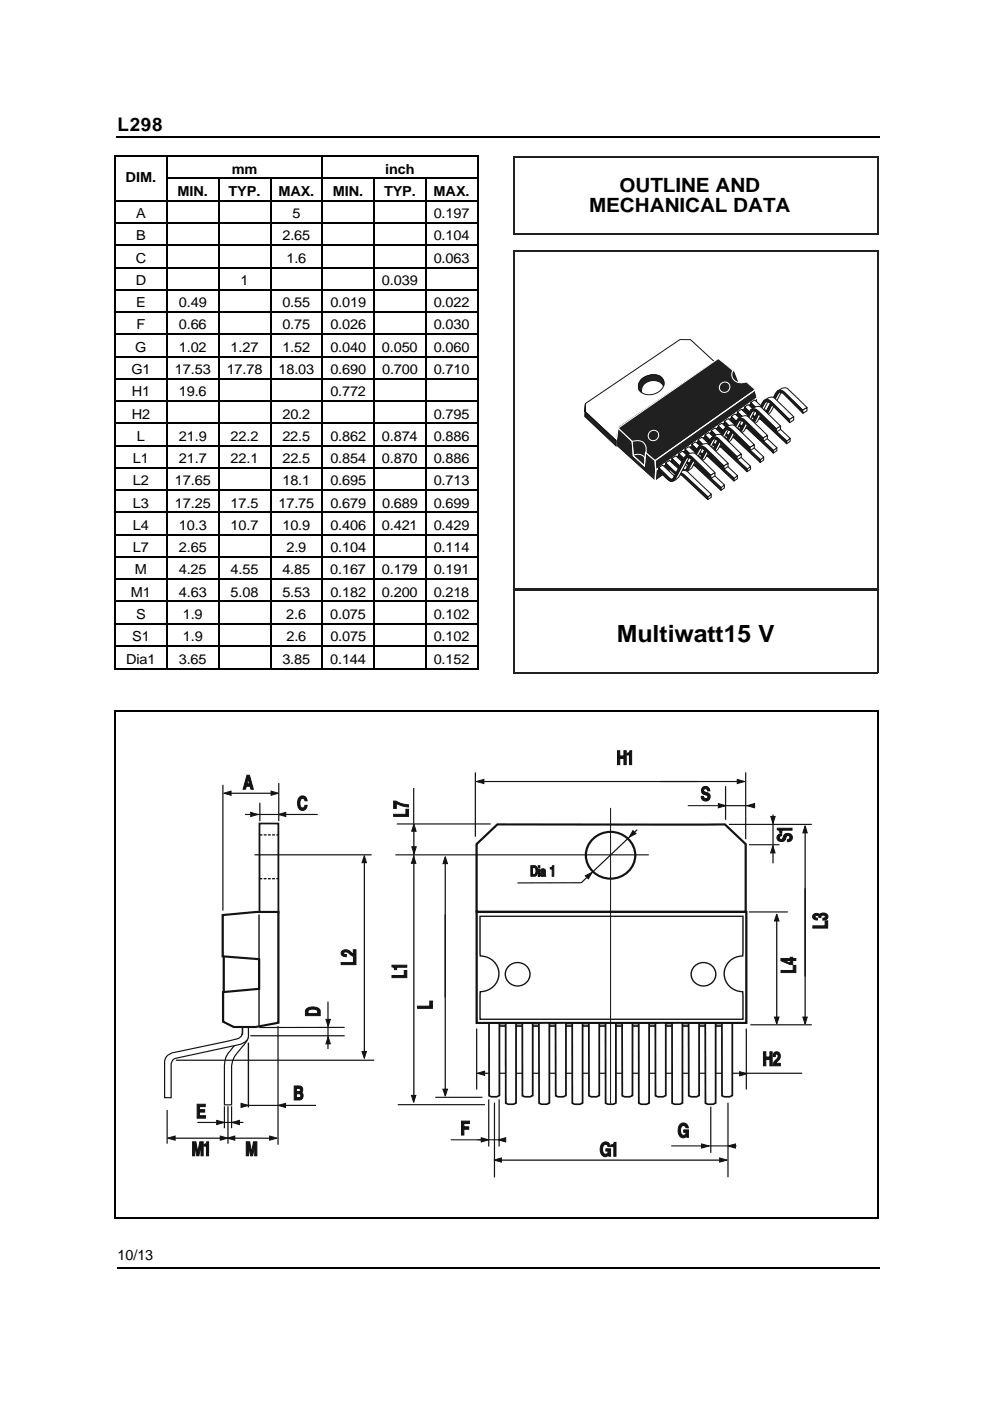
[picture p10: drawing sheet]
<svg xmlns="http://www.w3.org/2000/svg" width="210mm" height="297mm" viewBox="0 0 210 297" stroke-linecap="round" stroke-linejoin="round" font-family="sans-serif">
<defs><g id="words">
<text font-size="5" x="130.8" y="136.1">Multiwatt15 V</text>
<g font-size="4.2">
<text x="131.3" y="40.6">OUTLINE AND</text>
<text x="124.9" y="44.9">MECHANICAL DATA</text>
</g>
<text font-size="4" x="24.9" y="27.7">L298</text>
<text font-size="3" x="24.9" y="267.1">10/13</text>
<g font-size="2.9">
<text x="26.6" y="38.6">DIM.</text>
<text x="37.6" y="41.5">MIN.</text>
<text x="48.5" y="41.5">TYP.</text>
<text x="49.1" y="36.8">mm</text>
<text x="59" y="41.5">MAX.</text>
<text x="70.6" y="41.5">MIN.</text>
<text x="81.4" y="41.5">TYP.</text>
<text x="81.7" y="36.8">inch</text>
<text x="91.9" y="41.5">MAX.</text>
<text x="28.9" y="46.3">A</text>
<text x="62" y="46.3">5</text>
<text x="92" y="46.3">0.197</text>
<text x="28.9" y="51">B</text>
<text x="59.9" y="51">2.65</text>
<text x="92" y="51">0.104</text>
<text x="28.8" y="55.7">C</text>
<text x="60.7" y="55.7">1.6</text>
<text x="92" y="55.7">0.063</text>
<text x="28.8" y="60.4">D</text>
<text x="28.9" y="65.1">E</text>
<text x="37.9" y="65.1">0.49</text>
<text x="51" y="60.4">1</text>
<text x="59.9" y="65.1">0.55</text>
<text x="70" y="65.1">0.019</text>
<text x="81" y="60.4">0.039</text>
<text x="92" y="65.1">0.022</text>
<text x="28.9" y="69.9">F</text>
<text x="37.9" y="69.9">0.66</text>
<text x="59.9" y="69.9">0.75</text>
<text x="70" y="69.9">0.026</text>
<text x="92" y="69.9">0.030</text>
<text x="28.7" y="74.6">G</text>
<text x="37.9" y="74.6">1.02</text>
<text x="48.9" y="74.6">1.27</text>
<text x="59.9" y="74.6">1.52</text>
<text x="70" y="74.6">0.040</text>
<text x="81" y="74.6">0.050</text>
<text x="92" y="74.6">0.060</text>
<text x="27.8" y="79.3">G1</text>
<text x="37.1" y="79.3">17.53</text>
<text x="48.1" y="79.3">17.78</text>
<text x="59.1" y="79.3">18.03</text>
<text x="70.1" y="79.3">0.690</text>
<text x="81" y="79.3">0.700</text>
<text x="92" y="79.3">0.710</text>
<text x="27.9" y="84">H1</text>
<text x="27.9" y="88.7">H2</text>
<text x="37.9" y="84">19.6</text>
<text x="59.9" y="88.7">20.2</text>
<text x="70" y="84">0.772</text>
<text x="92" y="88.7">0.795</text>
<text x="29" y="93.5">L</text>
<text x="37.9" y="93.5">21.9</text>
<text x="48.9" y="93.5">22.2</text>
<text x="59.9" y="93.5">22.5</text>
<text x="70" y="93.5">0.862</text>
<text x="81" y="93.5">0.874</text>
<text x="92" y="93.5">0.886</text>
<text x="28.2" y="98.2">L1</text>
<text x="37.9" y="98.2">21.7</text>
<text x="48.9" y="98.2">22.1</text>
<text x="59.9" y="98.2">22.5</text>
<text x="70" y="98.2">0.854</text>
<text x="81" y="98.2">0.870</text>
<text x="92" y="98.2">0.886</text>
<text x="28.2" y="102.9">L2</text>
<text x="28.2" y="107.6">L3</text>
<text x="37.1" y="102.9">17.65</text>
<text x="37.1" y="107.6">17.25</text>
<text x="48.9" y="107.6">17.5</text>
<text x="59.1" y="107.6">17.75</text>
<text x="59.9" y="102.9">18.1</text>
<text x="70" y="102.9">0.695</text>
<text x="70.1" y="107.6">0.679</text>
<text x="81" y="107.6">0.689</text>
<text x="92" y="102.9">0.713</text>
<text x="92" y="107.6">0.699</text>
<text x="28.2" y="112.3">L4</text>
<text x="37.9" y="112.3">10.3</text>
<text x="48.9" y="112.3">10.7</text>
<text x="59.9" y="112.3">10.9</text>
<text x="70" y="112.3">0.406</text>
<text x="81" y="112.3">0.421</text>
<text x="92" y="112.3">0.429</text>
<text x="28.2" y="117.1">L7</text>
<text x="37.9" y="117.1">2.65</text>
<text x="60.7" y="117.1">2.9</text>
<text x="70" y="117.1">0.104</text>
<text x="92" y="117.1">0.114</text>
<text x="28.6" y="121.8">M</text>
<text x="37.9" y="121.8">4.25</text>
<text x="48.9" y="121.8">4.55</text>
<text x="59.9" y="121.8">4.85</text>
<text x="70" y="121.8">0.167</text>
<text x="81" y="121.8">0.179</text>
<text x="92" y="121.8">0.191</text>
<text x="27.8" y="126.5">M1</text>
<text x="28.9" y="131.2">S</text>
<text x="37.9" y="126.5">4.63</text>
<text x="38.7" y="131.2">1.9</text>
<text x="48.9" y="126.5">5.08</text>
<text x="59.9" y="126.5">5.53</text>
<text x="60.7" y="131.2">2.6</text>
<text x="70" y="131.2">0.075</text>
<text x="70" y="126.5">0.182</text>
<text x="81" y="126.5">0.200</text>
<text x="92" y="126.5">0.218</text>
<text x="92" y="131.2">0.102</text>
<text x="28" y="135.9">S1</text>
<text x="38.8" y="135.9">1.9</text>
<text x="60.7" y="135.9">2.6</text>
<text x="70" y="135.9">0.075</text>
<text x="92" y="135.9">0.102</text>
<text x="26.7" y="140.7">Dia1</text>
<text x="37.9" y="140.7">3.65</text>
<text x="59.9" y="140.7">3.85</text>
<text x="70" y="140.7">0.144</text>
<text x="92" y="140.7">0.152</text>
</g>
</g></defs>
<path d="M24.7 29h161.8" fill="none" stroke="#000" stroke-width=".25"/>
<path d="M108.9 53.2h77.3M108.9 124.9h77.3" fill="none" stroke="#231f20" stroke-width=".24"/>
<path d="M109 53v72M186.1 53v72" fill="none" stroke="#231f20" stroke-width=".25"/>
<path d="M139.1 99.7l21.5-15.4 .2 2.3-21.9 15.5z" fill="#231f20" stroke="#fff" stroke-width=".21"/>
<path d="M139.1 99.7l21.5-15.4 .2 2.3-21.9 15.5z" fill="none" stroke="#fff" stroke-width=".21"/>
<path d="M124.2 85.5l20-13.5h2.2l5.1 4.7-20.4 14-.4 2.7-6.7-6.2z" fill="#fff"/>
<path d="M124.2 85.5l20-13.5h2.2l5.1 4.7-20.4 14-.4 2.7-6.7-6.2z" fill="none" stroke="#0e1313" stroke-width=".21"/>
<path d="M136 80.5a3 3 0 0 1 4.6 0 2.42 2.42 0 0 1-2.1 3.1 2.27 2.27 0 0 1-3.2-1.6 2.04 2.04 0 0 1 .7-1.5z" fill="#fff"/>
<path d="M135.9 80.6a3.2 3.2 0 0 1 4.6-.3 2.28 2.28 0 0 1-1.8 3.2 2.33 2.33 0 0 1-3.4-1.6l.1-.4z" fill="none" stroke="#0e1313" stroke-width=".21"/>
<path d="M134.1 93.6l1-.2 .8 .1a2.7 2.7 0 0 0 2.4-.2l4.6-1.7 5.8-2.5-10.4 10.3-1.5-1.7a1.38 1.38 0 0 0-1.9-1.3l-.7 .1z" fill="#231f20"/>
<path d="M134.1 93.6h.1a3.4 3.4 0 0 1 2.1 .1 22.3 22.3 0 0 0 6.6-2.1l5.8-2.5-10.4 10.3-1.5-1.8a1.31 1.31 0 0 0-1.7-1.2l-.9 .1z" fill="none" stroke="#0e1313" stroke-width=".21"/>
<path d="M134.2 96.6a1.73 1.73 0 0 1 2.2 .1 1.73 1.73 0 0 1 .3 2.2z" fill="#cac2bf"/>
<g fill="#231f20" stroke="#fff" stroke-width=".21">
<path d="M134.2 96.6a1.73 1.73 0 0 1 2.2 .1 1.73 1.73 0 0 1 .3 2.2z"/>
<path d="M131 90.7l3 2.8 .3 3.1 2.3 2.2 .3-2.9 2 1.8v4.4l-8.4-7.6z"/>
</g>
<path d="M131 90.7l3 2.8 .3 3.1 2.3 2.2 .3-2.9 2 1.8v4.4l-8.4-7.6z" fill="none" stroke="#fff" stroke-width=".21"/>
<path d="M124.1 85.6l-.1 1.6 6.7 6.2-.1 1.1-6.6-6.2z" fill="#231f20"/>
<path d="M124.1 85.6l-.1 1.6 6.7 6.2-.1 1.1-6.6-6.2z" fill="none" stroke="#0e1313" stroke-width=".21"/>
<path d="M136.1 80.3a3.1 3.1 0 0 1 4.3 0l.3 .6a.63 .63 0 0 1-.1 .9 2.6 2.6 0 0 0-2.6-1.1 2.6 2.6 0 0 0-2 2v.5a1.81 1.81 0 0 1 .1-2.9z" fill="#231f20"/>
<path d="M136.2 80.3a3.5 3.5 0 0 1 4.1-.3 1.39 1.39 0 0 1 .3 1.7 2.59 2.59 0 0 0-2.6-1 2.59 2.59 0 0 0-2 2.1v.4a1.82 1.82 0 0 1 .2-2.9z" fill="none" stroke="#0e1313" stroke-width=".21"/>
<path d="M155.1 78.5l.4 .2 1.1 2.9-2.3-.6z" fill="#231f20"/>
<path d="M155.1 78.5l.4 .2 1.1 2.9-2.3-.6z" fill="none" stroke="#0e1313" stroke-width=".21"/>
<path d="M131.1 90.8l21.2-14.8 3.2 2.6a1.71 1.71 0 0 0 0 1.9 1.71 1.71 0 0 0 1.9 .7l.9-.2 1.9 1.6-21.3 15.1-1.9-1.7a1.97 1.97 0 0 0-.6-2.1 1.97 1.97 0 0 0-2.1-.4l-.3 .1z" fill="#b6aaa7"/>
<g fill="#231f20" stroke="#fff" stroke-width=".21">
<path d="M131.1 90.8l21.2-14.8 3.2 2.6a1.54 1.54 0 0 0-.2 1.7 1.54 1.54 0 0 0 1.4 .8l1.6-.1 1.9 1.6-21.3 15.1-1.9-1.7a2 2 0 0 0-.6-2.2 2 2 0 0 0-2.2-.3l-.2 .1z"/>
<path d="M138.9 97.6l21.2-14.9 .4 1.6-21.5 15.4z"/>
</g>
<g fill="none" stroke="#fff" stroke-width=".21">
<path d="M138.9 97.6l21.2-14.9 .4 1.6-21.5 15.4z"/>
<circle cx="138.5" cy="92.4" r="1.11"/>
<circle cx="153.6" cy="82.1" r="1.11"/>
</g>
<path d="M164.8 83.4l.7-.5 .6 .2v.2l-.6 .1-1.1 2.1a4.5 4.5 0 0 1-1.3 2.2l-.7 .4-.8 .1 .6-.2z" fill="#fff"/>
<path d="M164.8 83.4l.7-.5 .6 .2v.2h-.4l-.2 .1-1.7 3.2a2.18 2.18 0 0 1-2.2 1.5l.6-.1z" fill="none" stroke="#0e1313" stroke-width=".21"/>
<path d="M159.2 85.3l.8-.5 2.5 2.4-.4 .9z" fill="#fff"/>
<path d="M159.2 85.3l.8-.5 2.5 2.4-.4 .9z" fill="none" stroke="#0e1313" stroke-width=".21"/>
<path d="M164.8 83l1.1-.7h.9l4.3 4.1-.9 .6-4.4-4z" fill="#fff"/>
<path d="M164.8 83a2.28 2.28 0 0 1 1.8-.8l.4 .3 4.1 3.9-.9 .6-4.4-4z" fill="none" stroke="#0e1313" stroke-width=".21"/>
<path d="M159.2 85.4l2.2 2.2 .6 .2 .5-.6 1.9-3.8a1.11 1.11 0 0 1 1.9-.3l4 4-.1 .5-4.3-4.3-.3-.1-.4 .1-.3 .2-2.2 4.2a1.07 1.07 0 0 1-1.9-.1l-1.6-1.6z" fill="#574044"/>
<path d="M159.2 85.4l2.2 2.2 .6 .2 .5-.6 1.8-3.6a1.25 1.25 0 0 1 1.1-.9 1.25 1.25 0 0 1 1.2 .7l3.7 3.7-.1 .5-4.4-4.4a.75 .75 0 0 0-1 .5l-2.2 4.1a.99 .99 0 0 1-1.6 0l-1.8-1.7z" fill="#231f20" stroke="#0e1313" stroke-width=".21"/>
<path d="M170.2 86.9l.9-.5v.7l-.9 .5z" fill="#fff"/>
<path d="M170.2 86.9l.9-.5v.7l-.9 .5z" fill="none" stroke="#0e1313" stroke-width=".21"/>
<path d="M166.8 93.5l.7-.6v.7l-.7 .5z" fill="#fff"/>
<path d="M166.8 93.5l.7-.6v.7l-.7 .5z" fill="none" stroke="#0e1313" stroke-width=".21"/>
<path d="M157.9 86.3l.8-.5 1.9 1.7 .9 .4a1.66 1.66 0 0 1 1.5 .7l4.5 4.3-.8 .7-5.6-5-1.2-.1-1.8-1.8z" fill="#fff"/>
<path d="M157.9 86.3l.8-.5 1.9 1.8 .7 .2a1.92 1.92 0 0 1 1.7 .8l4.5 4.3-.8 .7-5.6-5-1.2-.1-1.8-1.8z" fill="none" stroke="#0e1313" stroke-width=".21"/>
<path d="M157.9 86.3l2 1.9 1.3 .3 .7 .4 4.9 4.6v.6l-5.4-5.1-.4-.2h-.8a4.6 4.6 0 0 1-2.1-1.8l-.2-.2z" fill="#574044"/>
<path d="M157.9 86.3l1.8 1.7 .6 .4a2.29 2.29 0 0 1 1.9 .8l4.6 4.3v.6l-5.2-4.9a1.33 1.33 0 0 0-1.4-.4l-.8-.5-1.5-1.5z" fill="#231f20" stroke="#0e1313" stroke-width=".21"/>
<path d="M162 85.4l.7-.5 .6 .2v.2l-.6 .1-1.1 2.1a4.5 4.5 0 0 1-1.3 2.1l-.9 .6-.6-.1 .6-.1z" fill="#fff"/>
<path d="M162 85.4l.7-.5 .6 .2v.2h-.4l-.2 .1-1.7 3.2a2.19 2.19 0 0 1-2.2 1.5l.6-.1z" fill="none" stroke="#0e1313" stroke-width=".21"/>
<path d="M156.4 87.3l.8-.5 2.5 2.3-.4 1z" fill="#fff"/>
<path d="M156.4 87.3l.8-.5 2.5 2.3-.4 1z" fill="none" stroke="#0e1313" stroke-width=".21"/>
<path d="M162 84.9l1.1-.6h.9l4.3 4.1-.9 .5-4.4-3.9z" fill="#fff"/>
<path d="M162 84.9a2.3 2.3 0 0 1 1.8-.7l.8 .5 3.7 3.7-.9 .5-4.4-3.9z" fill="none" stroke="#0e1313" stroke-width=".21"/>
<path d="M156.4 87.3l2.2 2.2 .6 .2 .4-.5 2-3.8a1.11 1.11 0 0 1 1.9-.3l4 4-.1 .5-4.3-4.4h-.4l-.6 .3-2.2 4.2a1.07 1.07 0 0 1-1.9-.1l-1.7-1.6z" fill="#574044"/>
<path d="M156.4 87.3l2.2 2.2 .6 .2 .5-.6 1.8-3.5a1.25 1.25 0 0 1 1.1-.9 1.25 1.25 0 0 1 1.2 .7l3.7 3.7-.1 .5-4.4-4.4a.74 .74 0 0 0-1 .5l-2.2 4.1a.99 .99 0 0 1-1.6 0l-1.9-1.8z" fill="#231f20" stroke="#0e1313" stroke-width=".21"/>
<path d="M167.4 88.9l.9-.5v.7l-.9 .5z" fill="#fff"/>
<path d="M167.4 88.9l.9-.5v.7l-.9 .5z" fill="none" stroke="#0e1313" stroke-width=".21"/>
<path d="M163.9 95.4l.8-.5v.7l-.7 .5z" fill="#fff"/>
<path d="M163.9 95.4l.8-.5v.7l-.7 .5z" fill="none" stroke="#0e1313" stroke-width=".21"/>
<path d="M155.1 88.2l.7-.4 1.9 1.7 .8 .3a1.91 1.91 0 0 1 1.7 .8l4.5 4.3-.8 .7-5.6-5-1.2-.1-1.8-1.8z" fill="#fff"/>
<path d="M155.1 88.2l.7-.4 1.9 1.7 .8 .3a1.9 1.9 0 0 1 1.6 .8l4.6 4.3-.8 .7-5.6-5-1.2-.1-1.8-1.8z" fill="none" stroke="#0e1313" stroke-width=".21"/>
<path d="M155 88.3l2.1 1.9 1.3 .2 .6 .4 5 4.6v.7l-5.4-5.1-.4-.2-.9-.1a6.9 6.9 0 0 1-2.3-1.9z" fill="#231f20"/>
<path d="M155.1 88.3l1.8 1.7 .6 .4a2.3 2.3 0 0 1 1.9 .8l4.6 4.2v.7l-5.2-4.9a1.31 1.31 0 0 0-1.4-.4l-.8-.5-1.6-1.5z" fill="none" stroke="#0e1313" stroke-width=".21"/>
<path d="M159.2 87.3l.7-.5 .6 .3v.2h-.6l-1.1 2.1a4.4 4.4 0 0 1-1.3 2.2l-.7 .5h-.8l.6-.1z" fill="#fff"/>
<path d="M159.2 87.4l.7-.6 .6 .3v.2l-.4-.1-.2 .2-1.7 3.2a2.18 2.18 0 0 1-2.2 1.5l.6-.1z" fill="none" stroke="#0e1313" stroke-width=".21"/>
<path d="M153.6 89.3l.8-.5 2.5 2.3-.4 1z" fill="#fff"/>
<path d="M153.6 89.3l.8-.5 2.5 2.3-.4 1z" fill="none" stroke="#0e1313" stroke-width=".21"/>
<path d="M159.2 86.9l1.1-.7 .9 .1 4.3 4-.9 .6-4.4-4z" fill="#fff"/>
<path d="M159.2 86.9a2.29 2.29 0 0 1 1.8-.7l.4 .2 4.1 3.9-.9 .6-4.4-4z" fill="none" stroke="#0e1313" stroke-width=".21"/>
<path d="M153.6 89.3l2.2 2.2 .6 .2 .5-.5 1.9-3.8a1.11 1.11 0 0 1 1.9-.3l4 4-.1 .5-4.3-4.4-.3-.1-.7 .4-2.2 4.2a1.07 1.07 0 0 1-1.9-.1l-1.6-1.6z" fill="#231f20"/>
<path d="M153.6 89.3l2.2 2.2 .6 .2 .5-.6 1.8-3.5a1.25 1.25 0 0 1 1.1-.9 1.25 1.25 0 0 1 1.2 .7l3.7 3.7-.1 .5-4.4-4.4a.75 .75 0 0 0-1 .5l-2.2 4.1a.98 .98 0 0 1-1.6 0l-1.8-1.8z" fill="none" stroke="#0e1313" stroke-width=".21"/>
<path d="M164.6 90.9l.9-.5v.6l-.9 .6z" fill="#fff"/>
<path d="M164.6 90.9l.9-.5v.7l-.9 .5z" fill="none" stroke="#0e1313" stroke-width=".21"/>
<path d="M161.2 97.4l.7-.5v.6l-.7 .5z" fill="#fff"/>
<path d="M161.2 97.4l.7-.5v.6l-.7 .5z" fill="none" stroke="#0e1313" stroke-width=".21"/>
<path d="M152.3 90.2l.7-.5 2 1.8 .7 .3a1.91 1.91 0 0 1 1.7 .8l4.5 4.3-.8 .7-5.6-5-1.2-.1-1.8-1.9z" fill="#fff"/>
<path d="M152.3 90.2l.8-.5 1.9 1.8 .7 .3a1.92 1.92 0 0 1 1.7 .8l4.5 4.3-.8 .7-5.6-5-1.2-.1-1.8-1.9z" fill="none" stroke="#0e1313" stroke-width=".21"/>
<path d="M152.3 90.2l2 2 1.3 .2 .6 .3 5 4.7v.6l-5.4-5-.4-.2-.9-.1a6.9 6.9 0 0 1-2.3-1.9z" fill="#231f20"/>
<path d="M152.3 90.2l1.8 1.8 .6 .3a2.33 2.33 0 0 1 1.9 .9l4.6 4.2v.6l-5.2-4.9a1.32 1.32 0 0 0-1.4-.3l-.8-.6-1.5-1.4z" fill="none" stroke="#0e1313" stroke-width=".21"/>
<path d="M156.4 89.3l.7-.5 .6 .3v.2h-.5l-2.2 3.9-.9 .8-.9 .1 .6-.2z" fill="#fff"/>
<path d="M156.5 89.3l.6-.5 .6 .3v.2l-.4-.1-.2 .2-1.7 3.1a2.19 2.19 0 0 1-2.2 1.6l.6-.2z" fill="none" stroke="#0e1313" stroke-width=".21"/>
<path d="M150.8 91.2l.8-.5 2.5 2.4-.4 1z" fill="#fff"/>
<path d="M150.8 91.3l.8-.6 2.5 2.4-.4 1z" fill="none" stroke="#0e1313" stroke-width=".21"/>
<path d="M156.4 88.9l1.1-.7h1l4.2 4.1-.9 .6-4.4-4z" fill="#fff"/>
<path d="M156.4 88.9a2.3 2.3 0 0 1 1.8-.7l.8 .5 3.7 3.6-.9 .6-4.4-4z" fill="none" stroke="#0e1313" stroke-width=".21"/>
<path d="M150.8 91.3l2.2 2.2 .6 .2 .5-.6 1.9-3.7a1.11 1.11 0 0 1 1.9-.4l4 4-.1 .5-4.3-4.3-.5-.1-.5 .3-2.2 4.2a1.07 1.07 0 0 1-1.9 0l-1.6-1.6z" fill="#231f20"/>
<path d="M150.8 91.3l2.2 2.2 .6 .2 .5-.6 1.8-3.5a1.25 1.25 0 0 1 1.1-1 1.25 1.25 0 0 1 1.2 .8l3.7 3.6-.1 .6-4.4-4.4a.74 .74 0 0 0-1 .5l-2.2 4a.98 .98 0 0 1-1.6 0l-1.8-1.7z" fill="none" stroke="#0e1313" stroke-width=".21"/>
<path d="M161.8 92.8l.9-.5v.7l-.9 .6z" fill="#fff"/>
<path d="M161.8 92.8l.9-.5v.7l-.9 .6z" fill="none" stroke="#0e1313" stroke-width=".21"/>
<path d="M158.4 99.4l.7-.5v.6l-.7 .5z" fill="#fff"/>
<path d="M158.4 99.4l.7-.5v.6l-.7 .5z" fill="none" stroke="#0e1313" stroke-width=".21"/>
<path d="M149.5 92.2l.8-.5 1.8 1.7 .8 .3a1.91 1.91 0 0 1 1.7 .9l4.5 4.3-.8 .7-5.6-5-1.2-.2-1.8-1.8z" fill="#fff"/>
<path d="M149.5 92.2l.8-.5 1.9 1.8 .7 .3a1.9 1.9 0 0 1 1.7 .8l4.5 4.3-.8 .7-5.6-5-1.2-.2-1.8-1.8z" fill="none" stroke="#0e1313" stroke-width=".21"/>
<path d="M149.5 92.2l2 1.9 1.3 .3 .6 .3 5 4.7v.6l-5.4-5-.4-.2-.9-.1a6.9 6.9 0 0 1-2.2-2z" fill="#231f20"/>
<path d="M149.5 92.2l1.8 1.8 .6 .3a2.29 2.29 0 0 1 2 .9l4.5 4.2v.6l-5.2-4.9a1.3 1.3 0 0 0-1.3-.4l-.9-.5-1.5-1.5z" fill="none" stroke="#0e1313" stroke-width=".21"/>
<path d="M153.7 91.3l.6-.5 .6 .2v.2l-.5 .1-1.2 2.1a4.4 4.4 0 0 1-1.3 2.1l-.9 .6-.6-.1 .6-.1z" fill="#fff"/>
<path d="M153.7 91.3l.6-.5 .6 .2v.2h-.3l-.3 .1-1.7 3.2a2.18 2.18 0 0 1-2.2 1.5l.7-.1z" fill="none" stroke="#0e1313" stroke-width=".21"/>
<path d="M148 93.2l.8-.5 2.6 2.4-.5 .9z" fill="#fff"/>
<path d="M148 93.2l.8-.5 2.6 2.4-.5 .9z" fill="none" stroke="#0e1313" stroke-width=".21"/>
<path d="M153.6 90.8l1.1-.6h1l4.2 4.1-.9 .5-4.4-3.9z" fill="#fff"/>
<path d="M153.6 90.8a2.28 2.28 0 0 1 1.8-.7l.5 .2 4 4-.9 .5-4.4-3.9z" fill="none" stroke="#0e1313" stroke-width=".21"/>
<path d="M148 93.3l2.2 2.2 .6 .2 .5-.6 1.9-3.8a1.11 1.11 0 0 1 1.9-.3l4.1 4-.1 .5-4.4-4.3-.3-.1-.6 .3-2.3 4.2a1.07 1.07 0 0 1-1.9-.1l-1.6-1.6z" fill="#231f20"/>
<path d="M148 93.3l2.2 2.2 .6 .2 .5-.7 1.8-3.5a1.25 1.25 0 0 1 1.1-.9 1.25 1.25 0 0 1 1.3 .7l3.7 3.7-.1 .5-4.5-4.4a.75 .75 0 0 0-1 .5l-2.2 4.1a.98 .98 0 0 1-1.6 0l-1.8-1.8z" fill="none" stroke="#0e1313" stroke-width=".21"/>
<path d="M159 94.8l.9-.5v.7l-.9 .5z" fill="#fff"/>
<path d="M159 94.8l.9-.5v.7l-.9 .5z" fill="none" stroke="#0e1313" stroke-width=".21"/>
<path d="M155.6 101.4l.7-.6v.7l-.7 .5z" fill="#fff"/>
<path d="M155.6 101.4l.7-.6v.7l-.7 .5z" fill="none" stroke="#0e1313" stroke-width=".21"/>
<path d="M146.7 94.1l.8-.4 1.9 1.7 .7 .3a1.89 1.89 0 0 1 1.7 .8l4.6 4.3-.9 .7-5.6-5-1.1-.1-1.9-1.8z" fill="#fff"/>
<path d="M146.7 94.1l.8-.4 1.9 1.7 .7 .3a1.93 1.93 0 0 1 1.7 .8l4.6 4.3-.9 .7-5.6-5-1.1-.1-1.9-1.8z" fill="none" stroke="#0e1313" stroke-width=".21"/>
<path d="M146.7 94.2l2 1.9 1.3 .3 .6 .3 5 4.6v.7l-5.4-5.1-.4-.2h-.9a7 7 0 0 1-2.2-2z" fill="#231f20"/>
<path d="M146.7 94.2l1.8 1.7 .6 .4a2.3 2.3 0 0 1 2 .8l4.5 4.2v.7l-5.2-4.9a1.32 1.32 0 0 0-1.3-.4l-.9-.5-1.5-1.5z" fill="none" stroke="#0e1313" stroke-width=".21"/>
<path d="M150.9 93.3l.7-.5 .6 .2v.2l-.4-.1-.2 .2-2.1 3.9-.9 .7-.9 .1 .6-.1z" fill="#fff"/>
<path d="M150.9 93.3l.7-.5 .6 .2v.2h-.4l-.2 .1-1.7 3.2a2.19 2.19 0 0 1-2.2 1.5l.6-.1z" fill="none" stroke="#0e1313" stroke-width=".21"/>
<path d="M145.2 95.2l.9-.5 2.5 2.3-.5 1z" fill="#fff"/>
<path d="M145.2 95.2l.9-.5 2.5 2.3-.5 1z" fill="none" stroke="#0e1313" stroke-width=".21"/>
<path d="M150.8 92.8l1.3-.7 .8 .1 4.3 4.1-.9 .5-4.4-3.9z" fill="#fff"/>
<path d="M150.8 92.8a2.29 2.29 0 0 1 1.9-.7l.7 .5 3.8 3.7-.9 .5-4.4-3.9z" fill="none" stroke="#0e1313" stroke-width=".21"/>
<path d="M145.2 95.2l2.3 2.2 .6 .2 .4-.5 2-3.8a1.11 1.11 0 0 1 1.9-.3l4 4-.1 .5-4.4-4.4h-.3h-.3l-.3 .3-2.2 4.2a1.07 1.07 0 0 1-1.9-.1l-1.7-1.6z" fill="#574044"/>
<path d="M145.2 95.2l2.3 2.2 .6 .2 .4-.6 1.9-3.5a1.25 1.25 0 0 1 1.1-.9 1.25 1.25 0 0 1 1.2 .7l3.7 3.7-.1 .5-4.4-4.4a.75 .75 0 0 0-1 .5l-2.2 4.1a.99 .99 0 0 1-1.6 0l-1.9-1.8z" fill="#231f20" stroke="#0e1313" stroke-width=".21"/>
<path d="M156.3 96.8l.9-.5v.7l-.9 .5z" fill="#fff"/>
<path d="M156.3 96.8l.9-.5v.7l-.9 .5z" fill="none" stroke="#0e1313" stroke-width=".21"/>
<path d="M152.8 103.3l.8-.5v.7l-.8 .5z" fill="#fff"/>
<path d="M152.8 103.3l.8-.5v.7l-.8 .5z" fill="none" stroke="#0e1313" stroke-width=".21"/>
<path d="M144 96.1l.7-.4 1.9 1.7 .8 .3a1.87 1.87 0 0 1 1.6 .8l4.6 4.3-.8 .7-5.7-5-1.1-.1-1.9-1.8z" fill="#fff"/>
<path d="M144 96.1l.7-.4 1.9 1.7 .8 .3a1.88 1.88 0 0 1 1.6 .8l4.6 4.3-.8 .7-5.7-5-1.1-.1-1.9-1.8z" fill="none" stroke="#0e1313" stroke-width=".21"/>
<path d="M143.9 96.1l2.1 2 1.2 .2 .6 .4 5.1 4.6-.1 .6-5.3-5-.4-.2-.9-.1a6.7 6.7 0 0 1-2.3-1.9z" fill="#231f20"/>
<path d="M143.9 96.1l1.8 1.8 .7 .3a2.29 2.29 0 0 1 1.9 .9l4.6 4.2-.1 .6-5.2-4.8a1.31 1.31 0 0 0-1.3-.4l-.9-.6-1.5-1.4z" fill="none" stroke="#0e1313" stroke-width=".21"/>
<path d="M148.1 95.2l.7-.5 .6 .3v.2h-.6l-1.1 2.1a4.4 4.4 0 0 1-1.3 2.2l-.8 .5h-.7l.6-.1z" fill="#fff"/>
<path d="M148.1 95.2l.7-.5 .6 .3v.2l-.4-.1-.2 .2-1.7 3.1a2.18 2.18 0 0 1-2.2 1.6l.6-.1z" fill="none" stroke="#0e1313" stroke-width=".21"/>
<path d="M142.4 97.2l.9-.6 2.5 2.4-.5 1z" fill="#fff"/>
<path d="M142.4 97.2l.9-.6 2.5 2.4-.5 1z" fill="none" stroke="#0e1313" stroke-width=".21"/>
<path d="M148 94.8l1.2-.7h.9l4.3 4.1-.9 .6-4.4-4z" fill="#fff"/>
<path d="M148 94.8a2.3 2.3 0 0 1 1.9-.7l.8 .5 3.7 3.6-.9 .6-4.4-4z" fill="none" stroke="#0e1313" stroke-width=".21"/>
<path d="M142.5 97.2l2.2 2.2 .6 .2 .4-.5 2-3.8a1.11 1.11 0 0 1 1.9-.3l4 4-.1 .5-4.3-4.4-.5-.1-.5 .4-2.2 4.2a1.07 1.07 0 0 1-1.9-.1l-1.7-1.6z" fill="#231f20"/>
<path d="M142.5 97.2l2.2 2.2 .6 .2 .5-.6 1.8-3.5a1.25 1.25 0 0 1 1.1-.9 1.25 1.25 0 0 1 1.2 .7l3.7 3.7-.1 .5-4.4-4.4a.74 .74 0 0 0-1 .5l-2.2 4.1a.99 .99 0 0 1-1.6-.1l-1.9-1.7z" fill="none" stroke="#0e1313" stroke-width=".21"/>
<path d="M153.5 98.8l.9-.5v.6l-.9 .6z" fill="#fff"/>
<path d="M153.5 98.8l.9-.5v.6l-.9 .6z" fill="none" stroke="#0e1313" stroke-width=".21"/>
<path d="M150 105.3l.8-.5v.6l-.8 .5z" fill="#fff"/>
<path d="M150 105.3l.8-.5v.6l-.8 .5z" fill="none" stroke="#0e1313" stroke-width=".21"/>
<path d="M141.2 98.1l.7-.5 1.9 1.8 .8 .3a1.91 1.91 0 0 1 1.6 .8l4.6 4.3-.8 .7-5.6-5-1.2-.2-1.9-1.8z" fill="#fff"/>
<path d="M141.2 98.1l.7-.5 1.9 1.8 .8 .3a1.9 1.9 0 0 1 1.6 .8l4.6 4.3-.8 .7-5.6-5-1.2-.2-1.9-1.8z" fill="none" stroke="#0e1313" stroke-width=".21"/>
<path d="M141.1 98.1l2.1 2 1.4 .3 .4 .2 5.1 4.7-.1 .6-5.3-5-.4-.2-.9-.1a6.9 6.9 0 0 1-2.3-2z" fill="#574044"/>
<path d="M141.1 98.1l1.9 1.8 .6 .3a2.3 2.3 0 0 1 1.9 .9l4.6 4.2-.1 .6-5.1-4.9a1.32 1.32 0 0 0-1.4-.4l-.8-.5-1.6-1.5z" fill="#231f20" stroke="#0e1313" stroke-width=".21"/>
<path d="M145.3 97.2l.7-.5 .6 .2v.3h-.6l-1.1 2.1a4.5 4.5 0 0 1-1.3 2.2l-.9 .5h-.6l.6-.2z" fill="#fff"/>
<path d="M145.3 97.2l.7-.5 .6 .2v.3l-.4-.1-.2 .2-1.7 3.1a2.18 2.18 0 0 1-2.2 1.5l.6-.1z" fill="none" stroke="#0e1313" stroke-width=".21"/>
<path d="M139.7 99.1l.8-.5 2.5 2.4-.4 .9z" fill="#fff"/>
<path d="M139.7 99.1l.8-.5 2.5 2.4-.4 .9z" fill="none" stroke="#0e1313" stroke-width=".21"/>
<path d="M145.3 96.8l1.1-.7h.9l4.3 4.1-.9 .6-4.4-4z" fill="#fff"/>
<path d="M145.3 96.8a2.29 2.29 0 0 1 1.8-.8l.4 .3 4.1 3.9-.9 .6-4.4-4z" fill="none" stroke="#0e1313" stroke-width=".21"/>
<path d="M139.7 99.2l2.2 2.2 .6 .2 .4-.6 2-3.8a1.11 1.11 0 0 1 1.9-.3l4 4-.1 .5-4.3-4.3-.3-.1-.4 .1-.3 .2-2.2 4.2a1.07 1.07 0 0 1-1.9-.1l-1.7-1.5z" fill="#574044"/>
<path d="M139.7 99.2l2.2 2.2 .6 .2 .5-.6 1.8-3.6a1.25 1.25 0 0 1 1.1-.9 1.25 1.25 0 0 1 1.2 .7l3.7 3.7-.1 .5-4.4-4.4a.75 .75 0 0 0-1 .6l-2.2 4a.98 .98 0 0 1-1.6 0l-1.8-1.7z" fill="#231f20" stroke="#0e1313" stroke-width=".21"/>
<path d="M150.7 100.7l.9-.5v.7l-.9 .6z" fill="#fff"/>
<path d="M150.7 100.7l.9-.5v.7l-.9 .6z" fill="none" stroke="#0e1313" stroke-width=".21"/>
<path d="M108.9 125.1h77.3M108.9 142.6h77.3" fill="none" stroke="#231f20" stroke-width=".24"/>
<path d="M109 125v17.7M186.1 125v17.7" fill="none" stroke="#231f20" stroke-width=".25"/>
<path d="M24.3 32.9v109M35.4 33.1v108.7M46.4 37.8v104M57.4 37.8v104M68.4 33.1v108.7M79.3 37.8v104M90.3 37.8v104M101.4 32.9v109M24.3 150.6v107.7M186.1 150.6v107.7" fill="none" stroke="#000" stroke-width=".25"/>
<g fill="none" stroke="#000" stroke-width=".24">
<path d="M24.2 33h77.3M35.4 37.8h65.9M24.4 42.5h76.9M24.4 47.3h76.9M24.4 52h76.9M24.4 56.7h76.9M24.4 61.4h76.9M24.4 66.2h76.9M24.4 70.9h76.9M24.4 75.6h76.9M24.4 80.3h76.9M24.4 85h76.9"/>
<path d="M24.4 89.8h76.9M24.4 94.5h76.9M24.4 99.2h76.9M24.4 103.9h76.9M24.4 108.6h76.9M24.4 113.4h76.9M24.4 118.1h76.9M24.4 122.8h76.9M24.4 127.5h76.9M24.4 132.2h76.9M24.4 137h76.9M24.2 141.8h77.3"/>
<path d="M24.2 150.7h162M24.2 258.3h162"/>
</g>
<path d="M51.4 216l1.3-.2v3.3a3.4 3.4 0 0 1-1.2 2.7 9.1 9.1 0 0 0-2.2 3.1l-.2 1.2v8.2h-1.5v-8a5.1 5.1 0 0 1 1.8-4.2l1.5-1.8 .3-.6 .2-.9z" fill="#fff"/>
<path d="M51.4 216l1.3-.2v1.5a6.5 6.5 0 0 1-.6 3.8l-.6 .7a7.9 7.9 0 0 0-2.4 4.3v8.2h-1.5v-7a6.5 6.5 0 0 1 .7-4l2-2.3a3 3 0 0 0 1.1-2.2z" fill="none" stroke="#0e1313" stroke-width=".25"/>
<path d="M35.5 223.8l1.2-.6 11.1-2.4a6.2 6.2 0 0 0 3.1-.9l.5-.8v-2.4l1.3 .2v2.7a2.06 2.06 0 0 1-1.8 1.8l-13.6 3-.5 .2-.5 1v7.1h-1.4v-7.8z" fill="#fff"/>
<path d="M35.4 223.9l1.2-.7 12.4-2.6a3 3 0 0 0 2.3-1.2l.1-.3v-2.4l1.3 .2v1.2a2.91 2.91 0 0 1-.9 2.9l-.9 .4-12.3 2.7a2.45 2.45 0 0 0-2.2 1.1l-.1 7.5h-1.4v-5.8a4.4 4.4 0 0 1 .5-3zM101.8 227.6h68.3" fill="none" stroke="#0e1313" stroke-width=".25"/>
<path d="M101.8 227.6h68.3" fill="none" stroke="#0e1313" stroke-width=".21"/>
<g fill="#fff">
<path d="M104.7 217h50.1v.5h-50.1z"/>
<path d="M55 174.6h4v19h-4z"/>
</g>
<path d="M104.7 217h50.1v.5h-50.1z" fill="#fff" stroke="#0e1313" stroke-width=".37"/>
<path d="M55 174.6h4v19h-4z" fill="none" stroke="#0e1313" stroke-width=".37"/>
<g fill="#fff">
<path d="M47.4 200.5h9.3v12.4h-9.3z"/>
<path d="M103.7 216.9h2.2v15.4l-.6 .2h-1.1l-.5-.2z"/>
</g>
<path d="M47.4 200.5h9.3v12.4h-9.3z" fill="#fff" stroke="#0e1313" stroke-width=".46"/>
<path d="M103.7 216.9h2.2v15.4l-.6 .2h-1.1l-.5-.2z" fill="none" stroke="#0e1313" stroke-width=".37"/>
<path d="M101 179l4.4-4.2h48.3l4.4 4.2v14.3h-57.1z" fill="#fff"/>
<path d="M101 179l4.4-4.2h48.3l4.4 4.2v14.3h-57.1z" fill="none" stroke="#0e1313" stroke-width=".46"/>
<path d="M107.2 216.9h2.2v17l-.5 .2h-1.2l-.5-.2z" fill="#fff"/>
<path d="M107.2 216.9h2.2v17l-.5 .2h-1.2l-.5-.2z" fill="none" stroke="#0e1313" stroke-width=".37"/>
<path d="M110.7 216.9h2.2v15.4l-.5 .2h-1.1l-.5-.2z" fill="#fff"/>
<path d="M110.7 216.9h2.2v15.4l-.5 .2h-1.1l-.5-.2z" fill="none" stroke="#0e1313" stroke-width=".37"/>
<path d="M121.3 216.9h2.2v17l-.5 .2h-1.2l-.5-.2z" fill="#fff"/>
<path d="M121.3 216.9h2.2v17l-.5 .2h-1.2l-.5-.2z" fill="none" stroke="#0e1313" stroke-width=".37"/>
<path d="M124.9 216.9h2.2v15.4l-.6 .2h-1.1l-.5-.2z" fill="#fff"/>
<path d="M124.9 216.9h2.2v15.4l-.6 .2h-1.1l-.5-.2z" fill="none" stroke="#0e1313" stroke-width=".37"/>
<path d="M128.4 216.9h2.2v17l-.6 .2h-1.1l-.5-.2z" fill="#fff"/>
<path d="M128.4 216.9h2.2v17l-.6 .2h-1.1l-.5-.2z" fill="none" stroke="#0e1313" stroke-width=".37"/>
<path d="M131.9 216.9h2.2v15.4l-.5 .2h-1.2l-.5-.2z" fill="#fff"/>
<path d="M131.9 216.9h2.2v15.4l-.5 .2h-1.2l-.5-.2z" fill="none" stroke="#0e1313" stroke-width=".37"/>
<path d="M135.4 216.9h2.2v17l-.5 .2h-1.2l-.5-.2z" fill="#fff"/>
<path d="M135.4 216.9h2.2v17l-.5 .2h-1.2l-.5-.2z" fill="none" stroke="#0e1313" stroke-width=".37"/>
<path d="M146 216.9h2.2v15.4l-.5 .2h-1.2l-.5-.2z" fill="#fff"/>
<path d="M146 216.9h2.2v15.4l-.5 .2h-1.2l-.5-.2z" fill="none" stroke="#0e1313" stroke-width=".37"/>
<path d="M149.5 216.9h2.2v17l-.5 .2h-1.1l-.5-.2z" fill="#fff"/>
<path d="M149.5 216.9h2.2v17l-.5 .2h-1.1l-.5-.2z" fill="none" stroke="#0e1313" stroke-width=".37"/>
<path d="M153.1 216.9h2.2v15.4l-.6 .2h-1.1l-.5-.2z" fill="#fff"/>
<path d="M153.1 216.9h2.2v15.4l-.6 .2h-1.1l-.5-.2z" fill="none" stroke="#0e1313" stroke-width=".37"/>
<g fill="#fff">
<path d="M101.1 193.4h57.1v23.5h-57.1z"/>
<path d="M117.8 216.9h2.2v15.4l-.5 .2h-1.2l-.5-.2z"/>
</g>
<path d="M101.1 193.4h57.1v23.5h-57.1z" fill="#fff" stroke="#0e1313" stroke-width=".46"/>
<path d="M117.8 216.9h2.2v15.4l-.5 .2h-1.2l-.5-.2z" fill="none" stroke="#0e1313" stroke-width=".37"/>
<path d="M139 216.9h2.2v15.4l-.6 .2h-1.1l-.5-.2z" fill="#fff"/>
<path d="M139 216.9h2.2v15.4l-.6 .2h-1.1l-.5-.2z" fill="none" stroke="#0e1313" stroke-width=".37"/>
<path d="M142.5 216.9h2.2v17l-.6 .2h-1.1l-.5-.2z" fill="#fff"/>
<path d="M142.5 216.9h2.2v17l-.6 .2h-1.1l-.5-.2z" fill="none" stroke="#0e1313" stroke-width=".37"/>
<path d="M114.3 216.9h2.2v17l-.6 .2h-1.1l-.5-.2z" fill="#fff"/>
<path d="M114.3 216.9h2.2v17l-.6 .2h-1.1l-.5-.2z" fill="none" stroke="#0e1313" stroke-width=".37"/>
<g fill="#fff">
<path d="M101.8 194.3h55.7v8.4a3.8 3.8 0 0 0-4 3.8 3.8 3.8 0 0 0 4 3.8v5.8h-55.7v-5.8a3.8 3.8 0 0 0 4-3.8 3.8 3.8 0 0 0-4-3.8z"/>
<path d="M147.3 204.8a2.53 2.53 0 0 1 4.3 .8 2.53 2.53 0 0 1-2.7 3.4 2.45 2.45 0 0 1-2.2-1.6 2.45 2.45 0 0 1 .6-2.6z"/>
<path d="M107.7 205a2.53 2.53 0 0 1 4 0 2.53 2.53 0 0 1-.9 3.8 2.52 2.52 0 0 1-3.1-.7 2.52 2.52 0 0 1 0-3.1z"/>
<path d="M125.4 178.2a5.2 5.2 0 0 1 6.2-1.4 5.2 5.2 0 0 1 3 5.5 5.2 5.2 0 0 1-6.1 3.9 5.2 5.2 0 0 1-4.2-5.9l.3-.9z"/>
</g>
<g fill="#fff" stroke="#0e1313" stroke-width=".29">
<path d="M101.8 194.3h55.7v8.4a3.8 3.8 0 0 0-4 3.8 3.8 3.8 0 0 0 4 3.8v5.8h-55.7v-5.8a3.8 3.8 0 0 0 4-3.8 3.8 3.8 0 0 0-4-3.8z"/>
<path d="M147.1 205a2.54 2.54 0 0 1 4.2 .1 2.54 2.54 0 0 1-1.5 3.9 2.51 2.51 0 0 1-2.8-1.1 2.51 2.51 0 0 1 .1-2.9z"/>
<path d="M107.7 205a2.54 2.54 0 0 1 4.2 .1 2.54 2.54 0 0 1-1.6 3.9 2.51 2.51 0 0 1-2.7-1.1 2.51 2.51 0 0 1 .1-2.9z"/>
</g>
<path d="M125.5 178.1a5.2 5.2 0 0 1 6-1.3 5.2 5.2 0 0 1 3.1 5.4 5.2 5.2 0 0 1-6 4 5.2 5.2 0 0 1-4.3-5.8l.2-.8z" fill="none" stroke="#0e1313" stroke-width=".46"/>
<path d="M47.2 194l7.1-.6h4.7v23.4l-4.8 .9h-4.6l-2.3-1.1v-6.3l7.6-.6v-6.3l-7.7-.6z" fill="#fff"/>
<path d="M47.2 194l7.1-.6h4.7v23.4l-4.8 .9h-4.6l-2.3-1.1v-6.3l7.6-.6v-6.3l-7.7-.6z" fill="#fff" stroke="#0e1313" stroke-width=".46"/>
<path d="M105.6 241.7l1.6-.5v.9z" fill="#0e1313"/>
<path d="M101.3 241.7h5.2M105.6 241.7l1.6-.5v.9z" fill="none" stroke="#0e1313" stroke-width=".21"/>
<path d="M102 241.2l1.6 .5-1.6 .4z" fill="#0e1313"/>
<path d="M95.6 241.7h6.4M102 241.2l1.6 .5-1.6 .4z" fill="none" stroke="#0e1313" stroke-width=".21"/>
<path d="M97.8 237.7h1.7v.5h-1.2v.7h1.1v.5h-1.1v1.3h-.5z" fill="#0e1313"/>
<path d="M97.8 237.7h1.7v.5h-1.2v.7h1.1v.5h-1.1v1.3h-.5z" fill="none" stroke="#0e1313" stroke-width=".21"/>
<path d="M144.2 238.4a1.03 1.03 0 0 1 1.1-.2 1.03 1.03 0 0 1 .6 .9h-.5a.57 .57 0 0 0-.6-.5 .57 .57 0 0 0-.5 .7 .96 .96 0 0 0 .7 1.4l.3-.2 .2-.4h-.5v-.5h1v1.5h-.4v-.3a.97 .97 0 0 1-1.2 .3 .97 .97 0 0 1-.6-1.1l.1-.9z" fill="#0e1313"/>
<path d="M144.2 238.4a1.02 1.02 0 0 1 1.1-.2 1.02 1.02 0 0 1 .6 .9h-.5a.53 .53 0 0 0-.4-.5 .53 .53 0 0 0-.6 .3 1.2 1.2 0 0 0 .5 1.8 .62 .62 0 0 0 .6-.6h-.5v-.5h1v1.5h-.4v-.3a.93 .93 0 0 1-1.1 .4 .93 .93 0 0 1-.7-1 2.21 2.21 0 0 1 .4-1.8z" fill="none" stroke="#0e1313" stroke-width=".21"/>
<path d="M104.7 246l1.6-.5v.9z" fill="#0e1313"/>
<path d="M104.7 246l1.6-.5v.9zM106.3 246h46.5" fill="none" stroke="#0e1313" stroke-width=".21"/>
<path d="M106.3 246h46.5" fill="none" stroke="#0e1313" stroke-width=".25"/>
<path d="M152.6 245.5l1.6 .5-1.6 .4z" fill="#0e1313"/>
<path d="M152.6 245.5l1.6 .5-1.6 .4z" fill="none" stroke="#0e1313" stroke-width=".21"/>
<path d="M127.7 242.4a1 1 0 0 1 1.1-.2 1 1 0 0 1 .6 .9h-.5a.57 .57 0 0 0-.6-.5 .57 .57 0 0 0-.5 .7 .93 .93 0 0 0 .7 1.4l.3-.2 .2-.4h-.5v-.5h1v1.5h-.4v-.3a.93 .93 0 0 1-1.1 .4 .93 .93 0 0 1-.7-.9v-1.2z" fill="#0e1313"/>
<path d="M127.7 242.4a1.02 1.02 0 0 1 1.1-.2 1.02 1.02 0 0 1 .6 .9h-.5a.53 .53 0 0 0-.4-.5 .53 .53 0 0 0-.6 .3 1.23 1.23 0 0 0 .5 1.8 .63 .63 0 0 0 .6-.6h-.5v-.5h1v1.6h-.4v-.4a.95 .95 0 0 1-1.2 .4 .95 .95 0 0 1-.6-1 2.16 2.16 0 0 1 .4-1.8z" fill="none" stroke="#0e1313" stroke-width=".21"/>
<path d="M129.6 242.7l.4-.1 .2-.4h.4v2.9h-.5v-2h-.5z" fill="#0e1313"/>
<path d="M129.6 242.7a.54 .54 0 0 0 .6-.5h.4v3h-.5v-2.1h-.5z" fill="none" stroke="#0e1313" stroke-width=".21"/>
<path d="M103.6 233.1v10M104.8 233.8v15.8M105.8 233.1v10M150.7 234.6v9.8M154.4 233.8v15.8" fill="none" stroke="#0e1313" stroke-width=".25"/>
<path d="M154.4 243l1.5-.5v.9z" fill="#0e1313"/>
<path d="M148.8 243h7.4M154.4 243l1.5-.5v.9z" fill="none" stroke="#0e1313" stroke-width=".21"/>
<path d="M148.8 242.5l1.5 .5-1.5 .4z" fill="#0e1313"/>
<path d="M142.3 243h6.5M148.8 242.5l1.5 .5-1.5 .4z" fill="none" stroke="#0e1313" stroke-width=".21"/>
<path d="M83.1 206.8h2.6v-1h.5v1.5h-3.1z" fill="#0e1313"/>
<path d="M83.1 206.8h2.6v-1h.5v1.5h-3.1z" fill="none" stroke="#0e1313" stroke-width=".21"/>
<path d="M83.1 204.6h3.1v.5h-2.1v.5h-.4l-.2-.5-.4-.1z" fill="#0e1313"/>
<path d="M83.1 204.6h3.1v.5h-2.1v.5h-.4a.52 .52 0 0 0-.6-.6z" fill="none" stroke="#0e1313" stroke-width=".21"/>
<path d="M94.4 181.6l.5 1.5h-1z" fill="#0e1313"/>
<path d="M94.4 183v28.5M94.4 181.6l.5 1.5h-1z" fill="none" stroke="#0e1313" stroke-width=".21"/>
<path d="M94.4 183v28.5" fill="none" stroke="#0e1313" stroke-width=".25"/>
<path d="M93.9 230.9h1l-.5 1.5z" fill="#0e1313"/>
<path d="M94.4 193.9v38M93.9 230.9h1l-.5 1.5z" fill="none" stroke="#0e1313" stroke-width=".21"/>
<path d="M84.1 174.7h19.9M83.8 181.2h53.8M94.4 193.9v38M84.3 234.2h18.5" fill="none" stroke="#0e1313" stroke-width=".25"/>
<path d="M87.8 174.7l.4 1.5h-.9z" fill="#0e1313"/>
<path d="M87.8 176.2v56.5M87.8 174.7l.4 1.5h-.9z" fill="none" stroke="#0e1313" stroke-width=".21"/>
<path d="M87.8 176.2v56.5" fill="none" stroke="#0e1313" stroke-width=".25"/>
<path d="M87.3 179.5h.9l-.4 1.5z" fill="#0e1313"/>
<path d="M87.3 179.5h.9l-.4 1.5z" fill="none" stroke="#0e1313" stroke-width=".21"/>
<path d="M88.5 213.3h2.6v-1.1h.6v1.6h-3.2z" fill="#0e1313"/>
<path d="M88.5 213.3h2.6v-1.1h.6v1.6h-3.2z" fill="none" stroke="#0e1313" stroke-width=".21"/>
<path d="M87.7 167.1v7.6" fill="none" stroke="#0e1313" stroke-width=".25"/>
<path d="M83.5 172.6h2.6v-1h.5v1.5h-3.1z" fill="#0e1313"/>
<path d="M83.5 172.6h2.6v-1h.5v1.5h-3.1z" fill="none" stroke="#0e1313" stroke-width=".21"/>
<path d="M83.5 169.8h.5a5 5 0 0 0 2.6 .8v.5l-1.4-.2-1.2-.6v1.1h-.5z" fill="#0e1313"/>
<path d="M83.5 169.8h.5l1.6 .7 1 .1v.5l-1.1-.2-1.5-.6v1.1h-.5z" fill="none" stroke="#0e1313" stroke-width=".21"/>
<path d="M100.8 163.8v13.6M158.1 163.8v14.1" fill="none" stroke="#0e1313" stroke-width=".25"/>
<path d="M101 165.7l1.6-.5v.9z" fill="#0e1313"/>
<path d="M101 165.7l1.6-.5v.9zM102.6 165.7h45.5" fill="none" stroke="#0e1313" stroke-width=".21"/>
<path d="M102.6 165.7h45.5" fill="none" stroke="#0e1313" stroke-width=".25"/>
<path d="M156.3 165.2l1.6 .5-1.6 .4z" fill="#0e1313"/>
<path d="M140.1 165.7h16.2M156.3 165.2l1.6 .5-1.6 .4z" fill="none" stroke="#0e1313" stroke-width=".21"/>
<path d="M140.1 165.7h16.2" fill="none" stroke="#0e1313" stroke-width=".25"/>
<path d="M158.4 170.8l1.6-.4v.9z" fill="#0e1313"/>
<path d="M152.6 170.8h7.2M158.4 170.8l1.6-.4v.9z" fill="none" stroke="#0e1313" stroke-width=".21"/>
<path d="M152.6 170.8h7.2" fill="none" stroke="#0e1313" stroke-width=".25"/>
<path d="M152.3 170.4l1.6 .4-1.6 .5z" fill="#0e1313"/>
<path d="M145.9 170.8h6.4M152.3 170.4l1.6 .4-1.6 .5z" fill="none" stroke="#0e1313" stroke-width=".21"/>
<path d="M149 167a.91 .91 0 0 1 1-.2 .91 .91 0 0 1 .5 .9h-.5a.39 .39 0 0 0-.3-.5 .39 .39 0 0 0-.4 .3 .39 .39 0 0 0 .3 .5 .96 .96 0 0 1 1 .9 .96 .96 0 0 1-1 1 .96 .96 0 0 1-.9-1.1h.4a.45 .45 0 0 0 .6 .6 .45 .45 0 0 0 .3-.7 1.26 1.26 0 0 1-1.3-1z" fill="#0e1313"/>
<path d="M148.9 167a.91 .91 0 0 1 1.1-.2 .91 .91 0 0 1 .5 .9h-.5l-.2-.4h-.4l-.2 .3 .3 .3a.96 .96 0 0 1 1.1 .9 .96 .96 0 0 1-1 1.1 .96 .96 0 0 1-.9-1.1h.4a.48 .48 0 0 0 .5 .5 .48 .48 0 0 0 .5-.4l-.4-.3a.95 .95 0 0 1-.9-.6 .95 .95 0 0 1 .1-1z" fill="none" stroke="#0e1313" stroke-width=".21"/>
<path d="M130.9 159.2h.5v1.1h.9v-1.1h.5v2.9h-.5v-1.3h-.9v1.3h-.5z" fill="#0e1313"/>
<path d="M130.9 159.2h.5v1.1h.9v-1.1h.5v2.9h-.5v-1.3h-.9v1.3h-.5z" fill="none" stroke="#0e1313" stroke-width=".21"/>
<path d="M132.9 159.7l.5-.2 .2-.3h.3v2.9h-.4v-2h-.6z" fill="#0e1313"/>
<path d="M132.9 159.7a.52 .52 0 0 0 .7-.5h.3v2.9h-.4v-2h-.6z" fill="none" stroke="#0e1313" stroke-width=".21"/>
<path d="M170.7 175.1l.5 1.5h-1z" fill="#0e1313"/>
<path d="M170.7 176.2v39.6M170.7 175.1l.5 1.5h-1z" fill="none" stroke="#0e1313" stroke-width=".21"/>
<path d="M170.7 176.2v39.6" fill="none" stroke="#0e1313" stroke-width=".25"/>
<path d="M172.3 196.3h2.6v-1.1h.6v1.6h-3.2z" fill="#0e1313"/>
<path d="M172.3 196.3h2.6v-1.1h.6v1.6h-3.2z" fill="none" stroke="#0e1313" stroke-width=".21"/>
<path d="M172.5 193.8a.98 .98 0 0 1 1.3 .1 .92 .92 0 0 1 1.2-.3 .92 .92 0 0 1 .4 1.2l-.4 .2-.5 .1v-.4l.5-.2a.47 .47 0 0 0-.5-.5 .47 .47 0 0 0-.4 .5h-.5a.41 .41 0 0 0-.4-.4 .41 .41 0 0 0-.4 .4l.5 .2v.4a.74 .74 0 0 1-.9-.3 .74 .74 0 0 1 .1-1z" fill="#0e1313"/>
<path d="M172.5 193.8l.6-.1 .7 .2a.95 .95 0 0 1 1.1-.3 .95 .95 0 0 1 .6 1l-.5 .4-.5 .1v-.4l.5-.2v-.3a.53 .53 0 0 0-.6-.1 .53 .53 0 0 0-.3 .4h-.5v-.2a.56 .56 0 0 0-.8-.1l.1 .3 .4 .2v.4a.74 .74 0 0 1-.9-.3 .74 .74 0 0 1 .1-1z" fill="none" stroke="#0e1313" stroke-width=".21"/>
<path d="M154.5 174.8h17.6M159.1 217.3h13" fill="none" stroke="#0e1313" stroke-width=".25"/>
<path d="M170.2 215.6h1l-.5 1.5z" fill="#0e1313"/>
<path d="M170.2 215.6h1l-.5 1.5z" fill="none" stroke="#0e1313" stroke-width=".21"/>
<path d="M163.9 172.7v10.3" fill="none" stroke="#0e1313" stroke-width=".25"/>
<path d="M163.9 179.3l.4 1.5h-.9z" fill="#0e1313"/>
<path d="M163.9 179.3l.4 1.5h-.9z" fill="none" stroke="#0e1313" stroke-width=".21"/>
<path d="M163.4 173.1h1l-.5 1.5z" fill="#0e1313"/>
<path d="M163.4 173.1h1l-.5 1.5z" fill="none" stroke="#0e1313" stroke-width=".21"/>
<path d="M165 177l.7-.3v.5l-.4 .2v.4l.3 .2 .3-.2a1.01 1.01 0 0 1 1.1-1.1 1.01 1.01 0 0 1 .9 1.2l-.1 .3-.6 .2-.3 .1v-.5a.44 .44 0 0 0 .6-.3 .44 .44 0 0 0-.3-.5 .44 .44 0 0 0-.5 .3 .92 .92 0 0 1-1.2 .9 .92 .92 0 0 1-.5-1.4z" fill="#0e1313"/>
<path d="M165 177l.7-.3v.5l-.4 .2v.4l.3 .2 .4-.3a.97 .97 0 0 1 1.3-1 .97 .97 0 0 1 .5 1.5l-.8 .3v-.5a.47 .47 0 0 0 .4-.3 .47 .47 0 0 0-.1-.5h-.5l-.1 .3a.94 .94 0 0 1-1.2 1 .94 .94 0 0 1-.5-1.5z" fill="none" stroke="#0e1313" stroke-width=".21"/>
<path d="M164.8 175.6h3.1v.4h-2.1v.5h-.5l-.1-.4-.4-.2z" fill="#0e1313"/>
<path d="M164.8 175.6h3.1v.4h-2.1v.5h-.5a.51 .51 0 0 0-.5-.6z" fill="none" stroke="#0e1313" stroke-width=".21"/>
<path d="M158.8 179.1h6.5M158.8 193.4h8.2" fill="none" stroke="#0e1313" stroke-width=".25"/>
<path d="M164.7 193.8l.5 1.5h-1z" fill="#0e1313"/>
<path d="M164.7 194.9v20.8M164.7 193.8l.5 1.5h-1z" fill="none" stroke="#0e1313" stroke-width=".21"/>
<path d="M164.7 194.9v20.8" fill="none" stroke="#0e1313" stroke-width=".25"/>
<path d="M164.2 215.6h1l-.5 1.5z" fill="#0e1313"/>
<path d="M164.2 215.6h1l-.5 1.5z" fill="none" stroke="#0e1313" stroke-width=".21"/>
<path d="M165.6 205.8h2.6v-1.1h.5v1.5h-3.1z" fill="#0e1313"/>
<path d="M165.6 205.8h2.6v-1.1h.5v1.5h-3.1z" fill="none" stroke="#0e1313" stroke-width=".21"/>
<path d="M165.6 203.2v.5l1.9 .8h.6v-.9h.6v-.4h-.6v-.2h-.5v.2zM166.2 203.6h1.4v.6z" fill="#0e1313"/>
<path d="M165.6 203.2h2v-.2h.5v.2h.6v.4h-.6v.9h-.6l-1.9-.8zM166.2 203.6h1.4v.6z" fill="none" stroke="#0e1313" stroke-width=".21"/>
<path d="M153.8 166.7v7.1" fill="none" stroke="#0e1313" stroke-width=".25"/>
<path d="M161.9 223h.5v1.1h.8v-1.1h.5v3h-.5v-1.3h-.8v1.3h-.5z" fill="#0e1313"/>
<path d="M161.9 223h.5v1.1h.8v-1.1h.5v3h-.5v-1.3h-.8v1.3h-.5z" fill="none" stroke="#0e1313" stroke-width=".21"/>
<path d="M164.2 223.1a.88 .88 0 0 1 1.1 .2 .88 .88 0 0 1 0 1.1l-.8 1h.9v.6h-1.5a2.84 2.84 0 0 1 1-1.8 .37 .37 0 0 0 .1-.5 .37 .37 0 0 0-.6 0v.3h-.5v-.4z" fill="#0e1313"/>
<path d="M164.1 223.3a.84 .84 0 0 1 1.1-.1 .84 .84 0 0 1 .2 1.2l-.9 1h.9v.6h-1.5a2.29 2.29 0 0 1 1-1.7l.1-.6-.3-.2-.2 .1-.1 .4h-.5z" fill="none" stroke="#0e1313" stroke-width=".21"/>
<path d="M156.8 227.2l1.6 .5-1.6 .4z" fill="#0e1313"/>
<path d="M156.8 227.2l1.6 .5-1.6 .4z" fill="none" stroke="#0e1313" stroke-width=".21"/>
<path d="M101.2 227.6l1.6-.5v.9z" fill="#0e1313"/>
<path d="M101.2 227.6l1.6-.5v.9z" fill="none" stroke="#0e1313" stroke-width=".21"/>
<path d="M135.1 175.9l-11.9 11.3h-13.5M101.1 218.1v12.9M158.2 218.1v12.9" fill="none" stroke="#0e1313" stroke-width=".25"/>
<path d="M134.2 176.1l.6 .6-1.4 .8z" fill="#0e1313"/>
<path d="M134.2 176.1l.7 .6-1.5 .8z" fill="none" stroke="#0e1313" stroke-width=".21"/>
<path d="M124.1 185.7l1.4-.7-.7 1.3z" fill="#0e1313"/>
<path d="M124.1 185.7l1.4-.7-.7 1.3z" fill="none" stroke="#0e1313" stroke-width=".21"/>
<path d="M112.6 183.5v2.3h.7a1.24 1.24 0 0 0 .7-1.1 1.24 1.24 0 0 0-.7-1.2zM112.9 183.9a.64 .64 0 0 1 .7 .3 .64 .64 0 0 1 0 .7l-.1 .4-.6 .1z" fill="#0e1313"/>
<path d="M112.6 183.5h.7a1.25 1.25 0 0 1 .7 1.2 1.25 1.25 0 0 1-.7 1.1h-.7zM112.9 183.9h.4a.88 .88 0 0 1 0 1.5h-.4z" fill="none" stroke="#0e1313" stroke-width=".21"/>
<path d="M114.1 184.2h.4v1.6h-.4z" fill="#0e1313"/>
<path d="M114.1 184.2h.4v1.6h-.4z" fill="none" stroke="#0e1313" stroke-width=".21"/>
<path d="M114.1 183.5h.4v.4h-.4z" fill="#0e1313"/>
<path d="M114.1 183.5h.4v.4h-.4z" fill="none" stroke="#0e1313" stroke-width=".21"/>
<path d="M114.8 184.3l-.2 .4h.3l.2-.2 .2 .2a.69 .69 0 0 0-.6 1l.4 .1 .2-.2v.2h.4l-.1-1.4-.3-.2zM115 185.2l.3-.2-.1 .5h-.3z" fill="#0e1313"/>
<path d="M114.7 184.4a.58 .58 0 0 1 .8 0l.2 1.4h-.4v-.2l-.4 .2-.3-.2 .1-.6 .6-.3-.2-.2-.2 .2h-.3zM115 185.2l.3-.2-.1 .5h-.2z" fill="none" stroke="#0e1313" stroke-width=".21"/>
<path d="M116.7 183.9h.3l.2-.4h.2v2.3h-.3v-1.6h-.4z" fill="#0e1313"/>
<path d="M48.7 168.2h9.3M129.5 171.3v62.7M116.7 183.9l.4-.1 .1-.3h.2v2.3h-.3v-1.6h-.4z" fill="none" stroke="#0e1313" stroke-width=".21"/>
<path d="M55 177h4M55 186.3h4" fill="none" stroke="#0e1313" stroke-width=".29" stroke-dasharray=".6 .3" stroke-linecap="butt"/>
<path d="M54.9 193.9v23.6" fill="none" stroke="#0e1313" stroke-width=".29"/>
<path d="M48.7 168.2h9.3" fill="none" stroke="#0e1313" stroke-width=".25"/>
<path d="M47.4 168.2l1.6-.5v.9z" fill="#0e1313"/>
<path d="M47.4 168.2l1.6-.5v.9z" fill="none" stroke="#0e1313" stroke-width=".21"/>
<path d="M57.5 167.7l1.5 .5-1.5 .4z" fill="#0e1313"/>
<path d="M57.5 167.7l1.5 .5-1.5 .4z" fill="none" stroke="#0e1313" stroke-width=".21"/>
<path d="M52.4 164.4l-.9 2.9h.5l.2-.6h.8l.2 .6h.5l-.8-2.9zM52.6 165l.3 1.2h-.5z" fill="#0e1313"/>
<path d="M52.4 164.4h.5l.8 2.9h-.5l-.2-.6h-.8l-.2 .6h-.5zM52.6 165l.3 1.2h-.5z" fill="none" stroke="#0e1313" stroke-width=".21"/>
<path d="M52.2 242.1h.7l.5 2.2 .3-2.2h.8v3h-.5v-2.5l-.4 2.5h-.5l-.4-2.5v2.5h-.5z" fill="#0e1313"/>
<path d="M52 172.7h15.3M52.2 242.1h.7l.5 2.2 .3-2.2h.8v3h-.5v-2.5l-.4 2.5h-.5l-.4-2.5v2.5h-.5z" fill="none" stroke="#0e1313" stroke-width=".21"/>
<path d="M47.3 166.4v26.7M52 172.7h15.3M55.1 170.2v3.9M59.1 166v8.1" fill="none" stroke="#0e1313" stroke-width=".25"/>
<path d="M59 172.7l1.6-.5v.9z" fill="#0e1313"/>
<path d="M59 172.7l1.6-.5v.9z" fill="none" stroke="#0e1313" stroke-width=".21"/>
<path d="M53.2 172.2l1.5 .5-1.5 .4z" fill="#0e1313"/>
<path d="M53.2 172.2l1.5 .5-1.5 .4z" fill="none" stroke="#0e1313" stroke-width=".21"/>
<path d="M63.5 169a.96 .96 0 0 1 1.1-.2 .96 .96 0 0 1 .5 1h-.4a.49 .49 0 0 0-.4-.5 .49 .49 0 0 0-.6 .3l-.1 .7 .1 .7a.5 .5 0 0 0 .6 .3 .5 .5 0 0 0 .4-.6h.4a1.01 1.01 0 0 1-1.1 1.1 1.01 1.01 0 0 1-.9-1.2l.1-.9z" fill="#0e1313"/>
<path d="M63.5 169a.97 .97 0 0 1 1.1-.2 .97 .97 0 0 1 .5 1h-.4l-.3-.5h-.3a1.22 1.22 0 0 0 0 2l.3-.1 .3-.5h.4a.99 .99 0 0 1-.9 1.1 .99 .99 0 0 1-1.1-1 2.2 2.2 0 0 1 .4-1.8zM54 181.2h24.8M37.3 224.8h42M51.6 234.4h15.4" fill="none" stroke="#0e1313" stroke-width=".21"/>
<path d="M54 181.2h24.8M77.3 181.9v42.2M69.5 212.4v10M37.3 224.8h42M51.6 234.4h15.4" fill="none" stroke="#0e1313" stroke-width=".25"/>
<path d="M59 234.4l1.5-.5v.9z" fill="#0e1313"/>
<path d="M59 234.4l1.5-.5v.9z" fill="none" stroke="#0e1313" stroke-width=".21"/>
<path d="M51.1 233.9l1.6 .5-1.6 .4z" fill="#0e1313"/>
<path d="M51.1 233.9l1.6 .5-1.6 .4z" fill="none" stroke="#0e1313" stroke-width=".21"/>
<path d="M65 213.8l-.2 .4v1.1h3.1v-.9a1.71 1.71 0 0 0-2.4-.8zM65.4 214.2a1.37 1.37 0 0 1 1.9 .3v.4h-2z" fill="#0e1313"/>
<path d="M53.1 219.6h20M55 217.8h18.1M65.1 213.8a2.32 2.32 0 0 1 2.7 .3l.1 1.2h-3.1v-.9zM65.4 214.2l.9-.2a.8 .8 0 0 1 1 .9h-2z" fill="none" stroke="#0e1313" stroke-width=".21"/>
<path d="M53.1 219.6h20M73.1 217.8l-18.1 .1" fill="none" stroke="#0e1313" stroke-width=".25"/>
<path d="M69.1 216.1h.9l-.4 1.5z" fill="#0e1313"/>
<path d="M69.1 216.1h.9l-.4 1.5z" fill="none" stroke="#0e1313" stroke-width=".21"/>
<path d="M69.6 219.8l.4 1.5h-.9z" fill="#0e1313"/>
<path d="M69.6 219.8l.4 1.5h-.9zM41.8 238h9.8" fill="none" stroke="#0e1313" stroke-width=".21"/>
<path d="M58.9 217.5v25.2M41.8 238h9.8M47.6 234.6v4.6M48.3 234.6v7.9M49.1 234.6v4.6M52.7 221.1v13.7" fill="none" stroke="#0e1313" stroke-width=".25"/>
<path d="M49.2 238l1.6-.5v.9z" fill="#0e1313"/>
<path d="M49.2 238l1.6-.5v.9z" fill="none" stroke="#0e1313" stroke-width=".21"/>
<path d="M46 237.5l1.5 .5-1.5 .4z" fill="#0e1313"/>
<path d="M46 237.5l1.5 .5-1.5 .4zM36.9 241.3h21" fill="none" stroke="#0e1313" stroke-width=".21"/>
<path d="M35.4 235.3v7.2M36.9 241.3h21" fill="none" stroke="#0e1313" stroke-width=".25"/>
<path d="M35.5 241.3l1.6-.4v.8z" fill="#0e1313"/>
<path d="M35.5 241.3l1.6-.4v.8z" fill="none" stroke="#0e1313" stroke-width=".21"/>
<path d="M46.7 240.9l1.6 .4-1.6 .4z" fill="#0e1313"/>
<path d="M46.7 240.9l1.6 .4-1.6 .4z" fill="none" stroke="#0e1313" stroke-width=".21"/>
<path d="M48.2 241.3l1.6-.4v.8z" fill="#0e1313"/>
<path d="M48.2 241.3l1.6-.4v.8z" fill="none" stroke="#0e1313" stroke-width=".21"/>
<path d="M57.2 240.9l1.5 .4-1.5 .4z" fill="#0e1313"/>
<path d="M57.2 240.9l1.5 .4-1.5 .4z" fill="none" stroke="#0e1313" stroke-width=".21"/>
<path d="M52.7 221.1v13.7" fill="none" stroke="#0e1313" stroke-width=".25"/>
<path d="M40.8 242.1h.7l.4 2.2 .5-2.2h.7v3h-.5v-2.5l-.4 2.5h-.5l-.4-2.5v2.5h-.5z" fill="#0e1313"/>
<path d="M40.8 242.1h.7l.4 2.2 .5-2.2h.7v3h-.5v-2.5l-.4 2.5h-.5l-.4-2.5v2.5h-.5z" fill="none" stroke="#0e1313" stroke-width=".21"/>
<path d="M43.2 242.6l.4-.1 .2-.4h.4v3h-.4v-2.1h-.6z" fill="#0e1313"/>
<path d="M43.2 242.6a.53 .53 0 0 0 .6-.5h.4v3h-.4v-2.1h-.6z" fill="none" stroke="#0e1313" stroke-width=".21"/>
<path d="M41.8 234.1h1.7v.5h-1.2v.7h1.1v.5h-1.1v.7h1.3v.6h-1.8z" fill="#0e1313"/>
<path d="M41.8 234.1h1.7v.5h-1.2v.7h1.1v.5h-1.1v.7h1.3v.6h-1.8z" fill="none" stroke="#0e1313" stroke-width=".21"/>
<path d="M62.4 230.2v3h1.1a.89 .89 0 0 0 .7-.6 .89 .89 0 0 0-.3-1 .78 .78 0 0 0 .3-.8 .78 .78 0 0 0-.7-.6zM62.9 230.8h.5a.33 .33 0 0 1 .3 .3 .33 .33 0 0 1-.3 .3h-.5zM62.9 231.9h.5a.41 .41 0 0 1 .4 .4 .41 .41 0 0 1-.4 .4h-.5z" fill="#0e1313"/>
<path d="M62.4 230.2h1.1a.77 .77 0 0 1 .7 .6 .77 .77 0 0 1-.3 .8 .9 .9 0 0 1 .3 1 .9 .9 0 0 1-.7 .6h-1.1zM62.9 230.8l.8 .1a.34 .34 0 0 1-.3 .5h-.5zM62.9 231.9h.5a.41 .41 0 0 1 .4 .4 .41 .41 0 0 1-.4 .4h-.5z" fill="none" stroke="#0e1313" stroke-width=".21"/>
<path d="M76.8 222.9h.9l-.5 1.5z" fill="#0e1313"/>
<path d="M76.8 222.9h.9l-.5 1.5z" fill="none" stroke="#0e1313" stroke-width=".21"/>
<path d="M77.2 181.4l.5 1.5h-.9z" fill="#0e1313"/>
<path d="M77.2 181.4l.5 1.5h-.9z" fill="none" stroke="#0e1313" stroke-width=".21"/>
<path d="M72.3 204.1h2.6v-1.1h.6v1.5h-3.2z" fill="#0e1313"/>
<path d="M72.3 204.1h2.6v-1.1h.6v1.5h-3.2z" fill="none" stroke="#0e1313" stroke-width=".21"/>
<path d="M72.5 201.6a1.59 1.59 0 0 1 2.2 .6l.2 .1v-.9h.6v1.4a2.71 2.71 0 0 1-1.9-.9l-.5-.1-.3 .3 .2 .2 .4 .1v.4a.78 .78 0 0 1-.9-.2 .78 .78 0 0 1 0-1z" fill="#0e1313"/>
<path d="M72.4 201.7a1.41 1.41 0 0 1 2.2 .4l.3 .2v-.9h.6v1.4a2.49 2.49 0 0 1-1.8-.9l-.6-.1-.3 .3 .1 .2 .5 .1v.4a.81 .81 0 0 1-.8-.2 .81 .81 0 0 1-.2-.9z" fill="none" stroke="#0e1313" stroke-width=".21"/>
<path d="M87.2 232.2h1l-.5 1.5z" fill="#0e1313"/>
<path d="M87.2 232.2h1l-.5 1.5z" fill="none" stroke="#0e1313" stroke-width=".21"/>
<path d="M92.3 232.7h10" fill="none" stroke="#0e1313" stroke-width=".25"/>
<path d="M87.7 181.5l.5 1.5h-1z" fill="#0e1313"/>
<path d="M87.7 181.5l.5 1.5h-1z" fill="none" stroke="#0e1313" stroke-width=".21"/>
<path d="M108.9 33.3h77.3M108.9 49.7h77.3" fill="none" stroke="#231f20" stroke-width=".24"/>
<path d="M109 33.2v16.5M186.1 33.2v16.5" fill="none" stroke="#231f20" stroke-width=".25"/>
<path d="M24.9 268.8h161.7" fill="none" stroke="#000" stroke-width=".25"/>
<use href="#words"/>
</svg>
